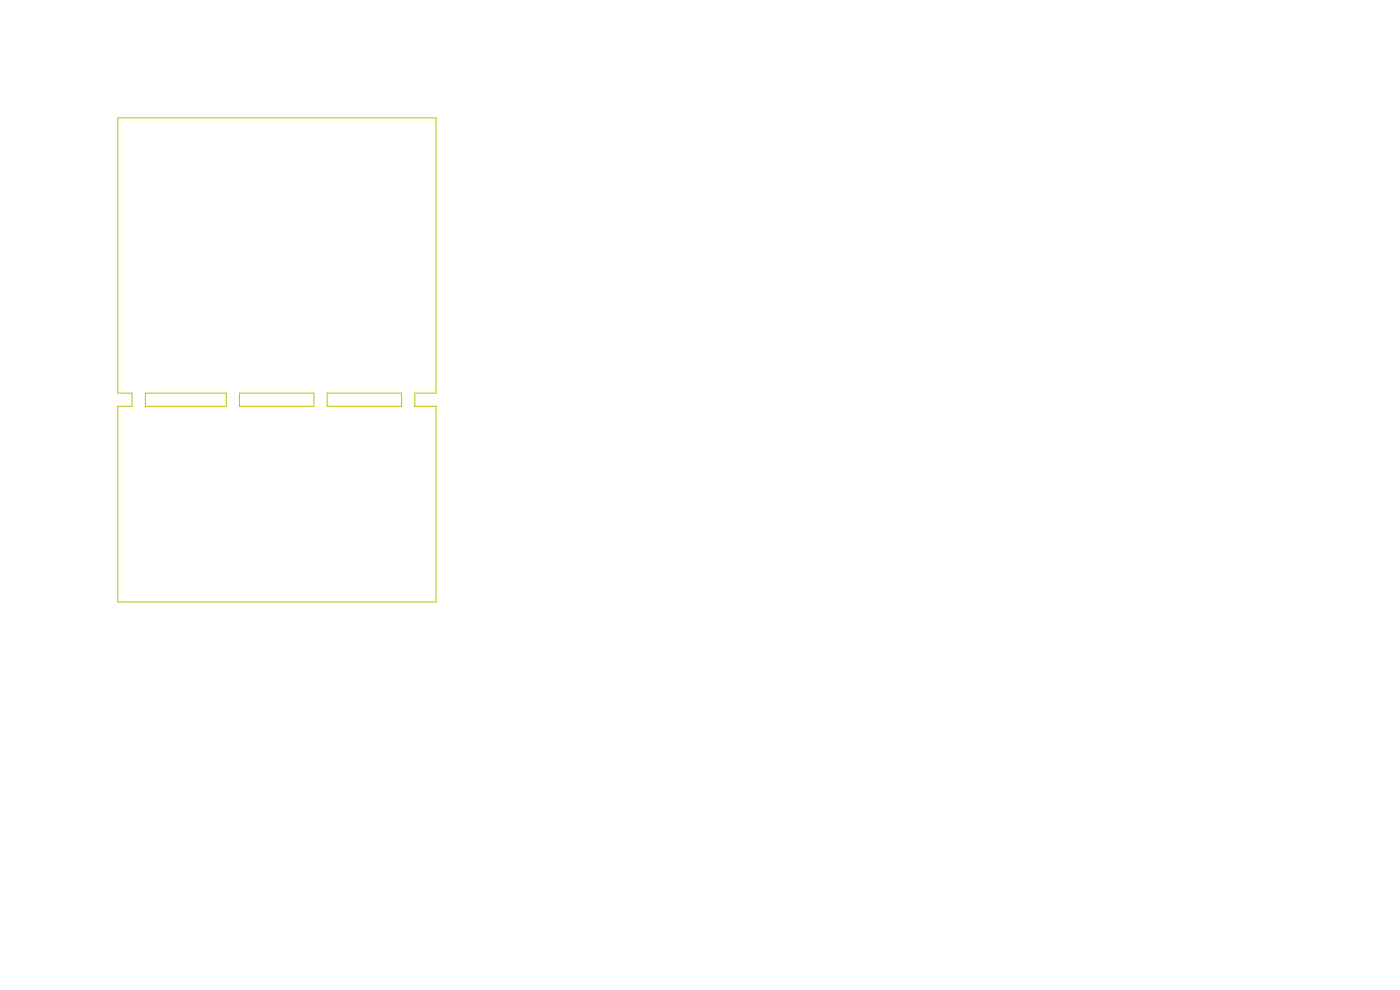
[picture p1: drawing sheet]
<svg xmlns="http://www.w3.org/2000/svg" width="297mm" height="210mm" viewBox="0 0 297 210" stroke-linecap="round" stroke-linejoin="round" font-family="sans-serif">
<path d="M25 25h67.5v58.4h-4.5v2.8h4.5v41.5h-67.5v-41.5h3v-2.8h-3zM30.8 83.4h17.2v2.8h-17.2zM50.8 83.4h15.8v2.8h-15.8zM69.4 83.4h15.8v2.8h-15.8z" fill="none" stroke="#c2c200" stroke-width=".21"/>
</svg>
